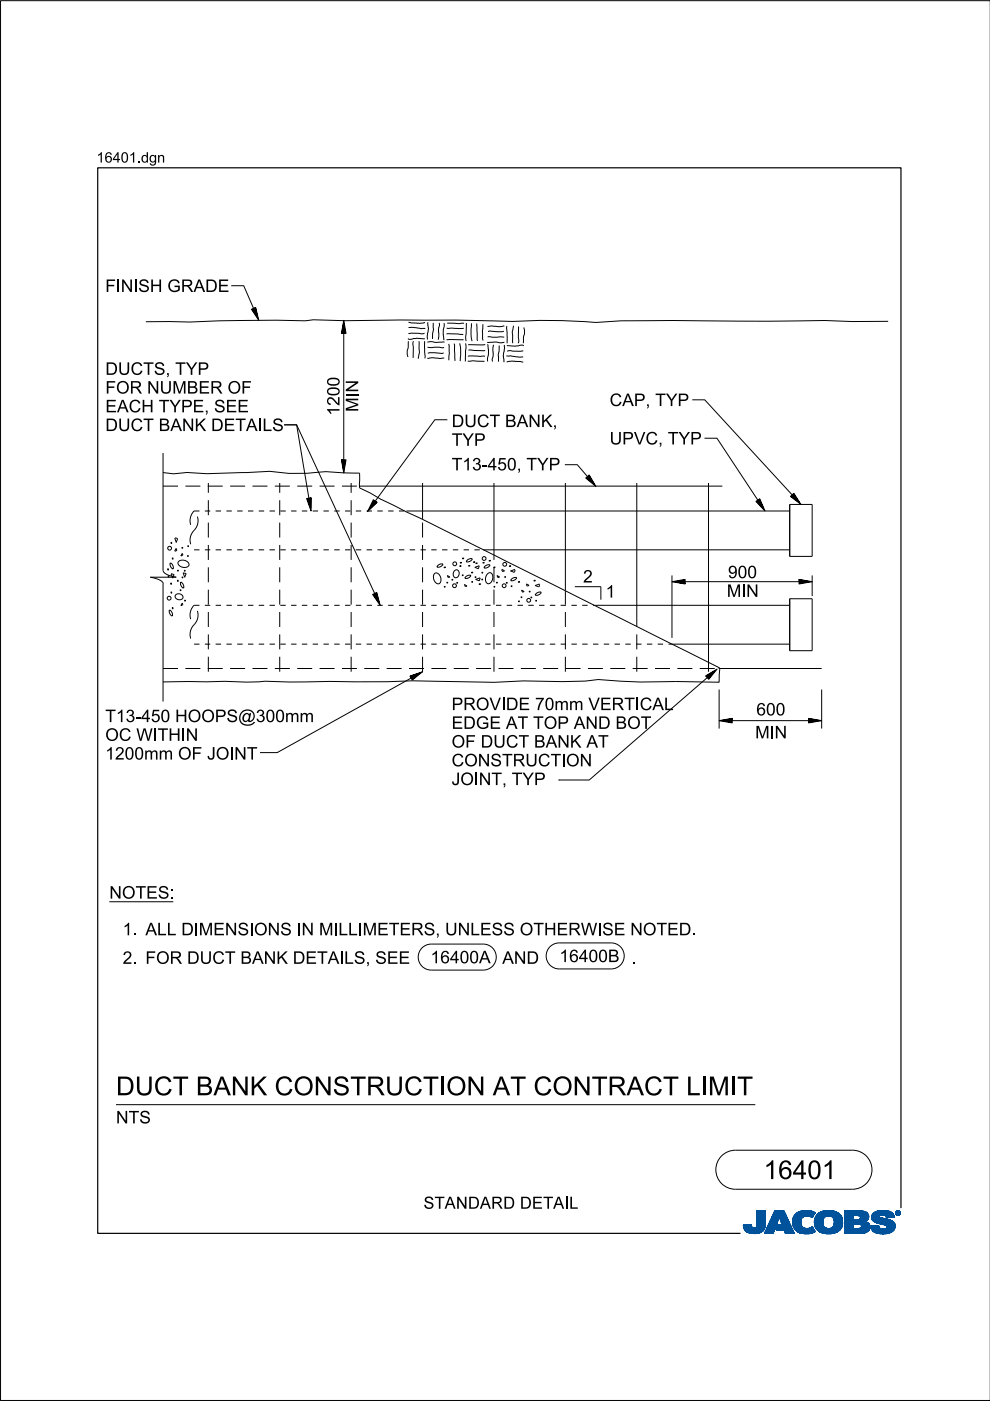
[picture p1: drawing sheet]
<svg xmlns="http://www.w3.org/2000/svg" width="210mm" height="297mm" viewBox="0 0 210 297" stroke-linecap="round" stroke-linejoin="round" font-family="sans-serif">
<defs><g id="words">
<g font-size="4">
<text x="24.6" y="232.2">DUCT BAN</text>
<text x="53" y="232.2">K CON</text>
<text x="70.5" y="232.2">STRUCTI</text>
<text x="94.6" y="232.2">ON</text>
<text x="104.5" y="232.2">AT CON</text>
<text x="125.4" y="232.2">TRACT LI</text>
<text x="150.1" y="232.2">M</text>
<text x="154.7" y="232.2">I</text>
<text x="161.9" y="250">16401</text>
</g>
<g font-size="2.6">
<text x="25.6" y="61.9">N</text>
<text x="28.3" y="61.9">I</text>
<text x="29.3" y="61.9">SH</text>
<text x="35.5" y="61.9">GRADE</text>
<text x="22.3" y="83.4">FOR N</text>
<text x="22.3" y="79.5">DUCTS,TYP</text>
<text x="33.9" y="83.4">UM</text>
<text x="39.6" y="83.4">BER OF</text>
<text x="22.3" y="87.4">EACH</text>
<text x="33.7" y="87.4">TYPE,SEE</text>
<text x="72" y="88.1" transform="rotate(-90 72 88.1)">1200</text>
<text x="76" y="87.3" transform="rotate(-90 76 87.3)">MIN</text>
<text x="129.3" y="86.1">CAP,TYP</text>
<text x="22.3" y="91.4">DUCT BAN</text>
<text x="41.3" y="91.4">K DETAIS</text>
<text x="55.7" y="91.4">L</text>
<text x="95.8" y="94.5">TYP</text>
<text x="95.8" y="90.6">DUCT BAN</text>
<text x="114.7" y="90.6">K,</text>
<text x="129.3" y="94.2">UPVC,TYP</text>
<text x="95.8" y="99.7">T13-</text>
<text x="103.4" y="99.7">450,TYP</text>
<text x="123.6" y="123.5">2</text>
<text x="154.3" y="122.6">900</text>
<text x="128.4" y="126.7">1</text>
<text x="154.1" y="126.6">M</text>
<text x="157.2" y="126.6">I</text>
<text x="22.3" y="153.1">T13-</text>
<text x="29.9" y="153.1">450H</text>
<text x="39.8" y="153.1">OOPS@ 300mm</text>
<text x="95.7" y="154.5">EDGE AT TOP AN</text>
<text x="95.7" y="150.6">PROVI</text>
<text x="107.3" y="150.6">DE 70mm VERTI</text>
<text x="126.8" y="154.5">D BOT</text>
<text x="135.6" y="150.6">CAL</text>
<text x="160.4" y="151.7">600</text>
<text x="22.3" y="161">1200mm OF JOI</text>
<text x="22.3" y="157.1">OC W I</text>
<text x="33.4" y="157.1">TH</text>
<text x="38.4" y="157.1">I</text>
<text x="49.7" y="161">N</text>
<text x="52.3" y="161">T</text>
<text x="95.7" y="158.5">OF DUCT BAN</text>
<text x="120.8" y="158.5">K AT</text>
<text x="160.1" y="156.5">M</text>
<text x="163.2" y="156.5">I</text>
<text x="95.7" y="166.5">JOI</text>
<text x="95.7" y="162.5">CON</text>
<text x="101.5" y="166.5">N</text>
<text x="104" y="162.5">STRUCTI</text>
<text x="104.2" y="166.5">T,TYP</text>
<text x="120" y="162.5">ON</text>
<text x="23.2" y="190.5">N</text>
<text x="25.9" y="190.5">OTES:</text>
<text x="26" y="198.3">1.ALLDI</text>
<text x="42.1" y="198.3">M</text>
<text x="45.2" y="198.3">EN</text>
<text x="50.4" y="198.3">SI</text>
<text x="53.9" y="198.3">ON</text>
<text x="63.9" y="198.3">N</text>
<text x="67.6" y="198.3">M</text>
<text x="71.7" y="198.3">L</text>
<text x="76.9" y="198.3">M</text>
<text x="80" y="198.3">ETERS,UN</text>
<text x="99.7" y="198.3">LESS OTH</text>
<text x="118" y="198.3">ERW I</text>
<text x="118.6" y="204">16400B</text>
<text x="127.7" y="198.3">SE N</text>
<text x="136.3" y="198.3">OTED.</text>
<text x="26" y="204.4">2.FOR DUCT BAN</text>
<text x="58.6" y="204.4">K DETAIS,SEE</text>
<text x="73" y="204.4">L</text>
<text x="91.3" y="204.2">16400A</text>
<text x="106.5" y="204.4">AN</text>
<text x="111.6" y="204.4">D</text>
<text x="133.8" y="204.4">.</text>
<text x="24.6" y="238.2">N</text>
<text x="27.3" y="238.2">TS</text>
<text x="89.8" y="256.3">STAN</text>
<text x="99.2" y="256.3">DARD DETAI</text>
<text x="120.6" y="256.3">L</text>
</g>
<g font-size="2.2">
<text x="20.5" y="34.5">16401.</text>
<text x="29.9" y="34.5">dgn</text>
</g>
</g></defs>
<g fill="none" stroke="#00539a" stroke-width=".21">
<path d="M157.6 259.8h1.7M157.6 259.9h1.7M157.6 259.9l1.7 .1M157.6 260h1.8M158.1 259.7h1.2M159.3 259.7h-1.7l.1 .7M159.3 259.7h-.9M159.3 259.7l.1 .3M159.4 260l.1 .3M160.4 260l-.2 .3h2M160.5 259.6h1.8M160.5 259.6l-.1 .4"/>
<path d="M160.5 259.7h1.8M160.5 256.7v2.9M160.5 256.9h1.8M160.5 257.5h1.8M160.5 256.7h1.8v2.7M160.5 256.8h1.8M160.5 256.8l1.8 .1M160.5 256.9l1.8 .1M160.5 257h1.8M160.5 257.1h1.8M160.5 257.2h1.8M160.5 257.2l1.8 .1"/>
<path d="M160.5 257.3h1.8M160.5 257.4h1.8M160.5 257.4l1.8 .1M160.5 257.6h1.8M160.5 257.6l1.8 .1M160.5 257.7h1.8M160.5 257.8h1.8M160.5 257.9h1.8M160.5 258h1.8M160.5 258.1h1.8M160.5 258.1l1.8 .1M160.5 258.2h1.8"/>
<path d="M160.5 258.3h1.8M160.5 258.3l1.8 .1M160.5 258.4h1.8M160.5 258.5h1.8M160.5 258.5l1.8 .1M160.5 258.6h1.8M160.5 258.6l1.8 .1M160.5 258.7h1.8M160.5 258.8h1.8M160.5 258.9h1.8M160.5 259h1.8M160.5 259.1h1.8"/>
<path d="M160.5 259.2h1.8M160.5 259.3h1.8M160.5 259.8h1.8M162.2 260h-1.8M162.2 259.9v.3M162.2 259.9h-1.8M162.2 259.8h-1.7M162.3 259.4l-.1 .5M162.3 259.4v-2.7h-1.8v2.9M162.3 259.5h-1.8M162.3 259.6h-1.8M162.3 256.7l-1.8 .1"/>
<path d="M162.3 259.4h-1.8M163.7 258.1h3.1M163.7 258h3.1M163.7 257.9h3M163.8 257.8h2.9M163.8 257.7h2.9M163.8 257.7h2.8M163.9 257.6h2.7M163.9 257.5h2.7M164 257.4h2.5M164 257.3h2.5M164.1 257.2h2.3"/>
<path d="M164.1 257.1h2.3M164.1 257h2.3M164.2 257h2.1M164.2 256.9h2.1M164.2 256.8h2.1M164.3 256.7h1.9l2.2 4.8h-1.9l-.3-.8h-1.7l.4-1h1l-.7-1.7-1.3 3.5h-1.8zM164.5 260h-1.7M164.5 259.9l-1.7 .1M164.5 259.9h-1.7M164.5 259.8l-1.7 .1M164.6 259.8h-1.7M164.6 259.7l-1.7 .1"/>
<path d="M164.6 259.7h-1.7M164.6 259.6h-1.7M164.6 259.5l-1.6 .1M164.7 259.5h-1.7M164.7 259.4l-1.7 .1M164.7 259.4h-1.7M164.7 259.3l-1.6 .1M164.7 259.3h-1.6M164.8 259.2l-1.7 .1M164.8 259.2h-1.7M164.8 259.1l-1.6 .1M164.8 260h2.9"/>
<path d="M164.8 259.1h-1.6M164.8 259.9h2.9M164.8 259l-1.6 .1M164.9 259.9h2.7M164.9 259h-1.7M164.9 259.8h2.7M164.9 258.9h-1.6M164.9 258.8h-1.6M164.9 259.7h2.7M164.9 259.7l-.4 1 3.6 .1M165 258.7h-1.6M165 258.6l-1.6 .1"/>
<path d="M165 258.6h-1.6M165 258.5l-1.6 .1M165 258.5h-1.6M165.1 258.4l-1.6 .1M165.1 258.4h-1.6M165.1 258.3l-1.6 .1M165.1 258.3h-1.6M165.1 258.2l-1.5 .1M165.1 258.2h-1.5M165.2 258.1l-1.6 .1M165.2 258.1h-1.6M165.2 258l.7 1.7h-1"/>
<path d="M165.2 258l.7 1.7M165.3 258.1h1.5M165.3 258.1l1.6 .1M165.3 258.2h1.6M165.3 258.2l1.6 .1M165.3 258.3h1.6M165.4 258.3l1.6 .1M165.4 258.4h1.6M165.4 258.4l1.6 .1M165.4 258.5h1.6M165.4 258.5l1.7 .1M165.4 258.6h1.7"/>
<path d="M165.5 258.6l1.6 .1M165.5 258.7h1.6M165.5 258.8h1.7M165.5 258.9h1.7M165.6 258.9h1.6M165.6 259h1.7M165.6 259l1.7 .1M165.6 259.1h1.7M165.6 259.1l1.7 .1M165.7 259.2h1.7M165.7 259.2l1.7 .1M165.7 259.3h1.7"/>
<path d="M165.7 259.3l1.7 .1M165.7 259.4h1.7M165.8 259.4l1.7 .1M165.8 259.5h1.7M165.8 259.5l1.7 .1M165.8 259.6h1.7M166.2 256.7l2.2 4.8M166.2 256.8l-1.9-.1-2.2 4.8h1.8l1.3-3.5M168 258.9l.4 1.5M168 258.9h1.8M168 259h1.8M168 259.1h1.8"/>
<path d="M168 259.2h1.8M168 259.2l1.8 .1M168 259.3h1.8M168 259.3l1.8 .1M168.1 259.4h1.8M168.1 259.5h1.7M168.1 259.4l1.7 .1M168.1 259.5l1.8 .1M168.1 259.6h1.8M168.1 259.7h1.8M168.1 259.7l1.8 .1M168.1 259.8h1.8"/>
<path d="M168.1 259.8l1.8 .1M168.2 260h1.8M168.2 259.9h1.8M168.3 258l-.3 .9M168.9 257.3l-.6 .7M169.1 257.1h3.6M169.2 257h3.4M169.4 256.9h3.1M169.5 256.9h2.9M169.8 256.8h2.4M169.8 259.1a1.33 1.33 0 0 0 .8 1.4 1.33 1.33 0 0 0 1.5-.3l.2-.1M169.8 259.1h-1.8"/>
<path d="M169.8 259l-1.8 .1M169.9 258.8l-1.9 .1M169.9 258.8h-1.9M169.9 258.7h-1.9M169.9 258.6h-1.8M169.9 258.6l-1.9 .1M169.9 258.5l-1.8 .1M169.9 258.5h-1.8M169.9 258.4l-1.8 .1M170 258.4h-1.9M170 258.4l-.2 .7M170 258.3l-1.8 .1"/>
<path d="M170 258.3h-1.8M170 258.2l-1.8 .1M170.1 258.2h-1.9M170.1 258.1l-.1 .3M170.1 258.1l-1.9 .1M170.2 258.1h-2M170.3 258h-2.1M170.3 256.7l-1.4 .5M170.3 256.7h1.5M170.3 256.7a4 4 0 0 1 2.5 .4M170.4 258h-2.1M170.4 257.9h-2.1"/>
<path d="M170.6 257.8l-2.3 .1M170.6 257.9l-.5 .2M170.8 257.8h-2.5M171.4 257.8h1M171.5 256.7l-1.7 .1M171.5 256.7l.6 .1M171.7 257.8h.7M171.8 257.9h.6M171.9 258h.4M172.1 258.1h.2M172.2 258.1h.1M172.3 258h-.3"/>
<path d="M172.4 257.7l-4 .1M172.5 257.7h-4.1M172.5 257.6l-4 .1M172.5 257.6h-4M172.6 257h-3.3M172.6 257.5l-4.1 .1M172.6 257.5h-4M172.6 257.4l-4 .1M172.7 257.4h-4M172.7 259h1.8M172.7 259.2h1.8M172.7 259.3h1.8"/>
<path d="M172.7 259.3l1.8 .1M172.7 259.4h1.8M172.7 257.3l-3.9 .1M172.7 259.5h1.8M172.7 259.5l1.8 .1M172.7 259.6h1.8M172.7 259.7h1.8M172.7 258.6h1.8M172.7 257.3h-3.9M172.8 259.8h1.8M172.8 257.2l-3.9 .1M172.8 259.9h1.8"/>
<path d="M172.8 259.9l.3 .6M172.8 259.8l1.8 .1M172.8 259.9l1.8 .1M172.8 257.2h-3.9M172.8 260h1.8M172.8 257.1l-.6 1.1a1.75 1.75 0 0 0-1.6-.3M172.9 257.1l-3.9 .1M173 257.8h2.3M173 257.8l-.3 1.3h1.8M173 257.8h5.3M173.1 257.7h5.2M173.1 257.7h5.1"/>
<path d="M173.1 257.6h5.1M173.2 257.6h4.9M173.2 257.5h4.8M173.4 257.4h4.6M173.4 257.4h4.5M173.5 257.3h4.4M173.6 257.2l4.2 .1M173.6 257.2h4.1M173.7 257.1l4 .1M173.8 257.1h3.8M173.9 257h3.5M174 257h3.3"/>
<path d="M174.1 256.9h3.2M174.2 256.9h2.8M174.4 256.8h2.6M174.5 259h-1.8M174.5 259.2a1.15 1.15 0 0 0 1.3 1.3M174.5 259.2l-1.8-.1 .1 .8M174.5 258.9l-1.8 .1M174.5 258.9h-1.8M174.5 258.8l-1.8 .1M174.5 258.7l-1.8 .1M174.5 258.7h-1.8M174.5 258.6l-1.8 .1"/>
<path d="M174.5 258.5l-1.8 .1M174.6 258.5h-1.9M174.6 256.8h1.9M174.6 258.4l-.1 .8M174.6 258.4h-1.8M174.6 258.4l-1.9 .1M174.6 258.3l-1.8 .1M174.6 258.3h-1.8M174.7 258.2h-1.9M174.7 258.1l-.1 .3M174.8 258.1l-2 .1M174.8 258.1h-1.9"/>
<path d="M174.9 256.7a3.2 3.2 0 0 1 3.6 1.4l.1 .8-.1 1.1M174.9 258l-1.9 .1M175 258h-2M175.1 257.9l-.4 .2M175.1 257.9h-2.1M175.2 257.9h-2.2M175.3 257.8l-.2 .1M175.5 256.7h.7M175.7 257.8h-.4M175.7 257.8l.6 .1M176 257.8h2.4M176.2 257.9h2.2"/>
<path d="M176.3 257.9l.5 .5M176.4 258h2M176.4 256.7h-1.5a2.68 2.68 0 0 0-1.9 1.1M176.5 258l2 .1M176.5 258.1h2M176.6 258.1h1.9M176.6 258.2h1.9M176.7 258.2l1.8 .1M176.7 258.3h1.8M176.7 258.3l1.9 .1M176.7 259.9h1.8M176.7 258.4h1.9"/>
<path d="M176.8 258.4l.1 .5M176.8 258.4l1.8 .1M176.8 258.5h1.8M176.8 258.6h1.8M176.9 259.4h1.8M176.9 259.2l1.8 .1M176.9 259.1h1.8M176.9 259.2h1.8M176.9 258.9v.3M176.9 259.2a1.11 1.11 0 0 1-1.1 1.3M176.9 259h1.8M176.9 258.9h1.8"/>
<path d="M176.9 258.8h1.7M176.9 258.8l1.8 .1M176.9 258.7h1.7M176.9 259.3h1.8M176.9 259.3l1.8 .1M178 257.4l-4.7 .1M178.4 257.9h-2.1l.5 .5M178.5 259.7l-1.7 .1M178.5 259.8l-1.8 .1M178.5 259.8h-1.7M178.5 260l-.2 .5M178.5 259.9l-1.8 .1"/>
<path d="M178.5 260h-1.8M178.6 259.7h-1.8M178.6 258.5l-1.8 .1M178.6 259.6h-1.8M178.6 259.5l-1.8 .1M178.6 259.5h-1.8M178.7 259.4h-1.8M179.1 259.7h1.8M179.1 259.5h5.2M179.1 256.9h4.4M179.1 257.5h5M179.1 256.8h4"/>
<path d="M179.1 256.8h3.4M179.1 257h4.5M179.1 257.1h4.7M179.1 257.1l4.7 .1M179.1 257.2h4.8M179.1 257.2l4.8 .1M179.1 257.3h4.8M179.1 257.3l4.9 .1M179.1 257.4h4.9M179.1 257.4l5 .1M179.1 257.6h5M179.1 257.6l5 .1"/>
<path d="M179.1 257.7h5M179.1 257.7l1.8 .1M179.1 257.8h1.8M179.1 257.9h1.8M179.1 258h1.8M179.1 258.1h1.8M179.1 258.2h1.8M179.1 258.3h1.8M179.1 258.4h1.8M179.1 258.5h1.8M179.1 258.5l1.8 .1M179.1 258.6h4.8"/>
<path d="M179.1 258.7h4.7M179.1 258.7h4.6M179.1 258.8h4.5M179.1 258.9h4.5M179.1 258.9h4.3M179.1 259h4.4M179.1 259l4.5 .1M179.1 259.1h4.6M179.1 259.1l4.7 .1M179.1 259.2h4.8M179.1 259.2l4.9 .1M179.1 259.3h5"/>
<path d="M179.1 259.3l5.1 .1M179.1 259.4h5.1M179.1 259.4l5.1 .1M179.1 259.5l1.8 .1M179.1 259.6h1.8M179.1 259.8h1.8M179.1 259.9h1.8M179.1 260h1.8M180.9 257.7v.9M181.8 259.5h-.9v1v-1M181.8 259.5h.2M181.8 259.5l.8 .3"/>
<path d="M182.1 257.7l2.1 .1M182.2 257.8h2M182.2 259.5l2.1 .1M182.3 258.5h1.7M182.3 258.5l-1.4 .1M182.3 257.9h1.9M182.4 257.9h1.8M182.4 257.9v.1M182.4 257.9l-.4-.2h-1.1v.9M182.4 258h1.8M182.4 258v.3M182.4 258.3l-.1 .2"/>
<path d="M182.4 259.6h1.9M182.4 258.1h1.8M182.4 258.1l1.8 .1M182.4 258.2h1.8M182.5 259.7h1.9M182.5 256.9l1.1 .1M182.5 259.7l1.9 .1M182.6 259.8h1.8M182.6 259.8v.4l-.2 .2M182.7 259.9h1.7M182.9 256.8h-3.8v4.7M183.3 256.9l-4.2-.1v4.7"/>
<path d="M183.6 257l.4 .4M183.9 259.2l.2 .2M184 258.5l-2.1 .1M184 258.5h-1.8M184 257.4l.1 .2M184.1 258.4l-.8 .6 .6 .2M184.1 258.4h-1.8M184.1 258.3l-1.7 .1M184.1 258.3h-1.7M184.1 257.6l.1 .6M184.1 258.2l-1.7 .1M184.1 259.4l.3 .5v.6"/>
<path d="M184.2 258.2l-.1 .2M184.2 258h-1.8M184.4 259.9h-1.7M184.5 260h-1.8M184.6 259.9v.2M184.6 259.9h1.7M184.6 260h1.7M184.8 258.1h1.7M184.8 258l.2 .7M184.8 258h1.7M184.8 258.3h2.5M184.8 258.3l2.8 .1"/>
<path d="M184.8 258.1l1.8 .1M184.8 258.2h2M184.8 258.4h3M184.8 258.4l3.2 .1M184.9 258.2l2.1 .1M184.9 257.6h4.6M184.9 258.5h3.4M184.9 258.5l3.6 .1M184.9 258.6h3.7M184.9 257.5h4.5M185 257.5h4.4M185 258.6l3.7 .1"/>
<path d="M185 258.7h3.9M185 258.7l.6 .4M185 257.4h4.3M185 257.4h4.4M185.1 258.7l3.9 .1M185.1 258.8h.7M185.1 257.3h4.1M185.2 258.9h.6M185.2 258.9l4.1 .1M185.3 257.2h3.9M185.3 259h4M185.3 257.1l3.8 .1"/>
<path d="M185.4 257.1h3.7M185.4 259l4 .1M185.5 257h3.5M185.5 259.1h4M185.6 259.1l3.9 .1M185.6 259.1l.5 .2M185.7 259.2h3.9M185.7 256.9h3M185.8 259.2l3.8 .1M185.8 258.9h3.4M185.9 258.8h3.2M185.9 256.8h2.7"/>
<path d="M185.9 256.8l-.8 .5-.3 .7M185.9 256.8l.7-.1a3.3 3.3 0 0 1 2.7 .6h-4.2M186 259.3h3.6M186.1 256.8h2.3M186.1 259.4h3.6M186.1 259.3l1.5 .4 .4 .2M186.3 259.8l-.5 .1M186.3 259.8l-1.7 .1M186.3 259.8v.3M186.3 259.4h3.4M186.4 257.9h-1.6M186.4 257.9l.1 .1"/>
<path d="M186.5 257.9h-1.7M186.5 257.8h-1.7M186.5 258v.1M186.5 257.8l-.1 .1M186.5 257.7h-1.6M186.5 259.4l3.2 .1M186.5 258.1l.1 .1M186.6 257.6l-1.7 .1M186.6 258.2l.4 .1M186.7 256.7h.8M186.7 259.5h3M186.9 257.6h-2"/>
<path d="M186.9 259.5l2.9 .1M187 258.3l1.7 .4 .9 .6M187.2 259.6h2.6M187.4 259.7h2.4M187.4 257.6h2.1M187.6 257.6l1.9 .1M187.6 259.7h2.2M187.6 257.7h2M187.7 257.7a1.07 1.07 0 0 0-1.2 .1M187.7 257.7l.1 .1M187.7 257.8h1.9M187.8 257.8h1.7"/>
<path d="M187.8 256.7h-1.3M187.8 257.8l.1 .4 1.1-.1M187.8 257.9h1.7M187.8 257.9h1.8M187.9 258h1.7M187.9 258l1.7 .1M187.9 258.1h1.7M187.9 259.9h1.9M188 259.9l.1 .2M188 260h1.8M188.1 257h-2.6M188.2 257h.6"/>
<path d="M188.7 256.9h-2.9M189.3 257.3l.3 .8-1.7 .1M189.6 259.3l.2 .4v.6M189.8 259.9l-1.8 .1M189.8 259.8h-2.1M189.8 259.8h-1.9M189.9 257.2v.1M189.9 257.1h.1M189.9 257.2h.1M189.9 257.3h.1M189.9 257.3l.2 .3M190 257.4h.1"/>
<path d="M190 257.4l.1 .1M190 257.5h.2M190 257.2v.1M190 257.2l.2 .3M190 257.3l.2 .2M190 257.1h-.1M190 257h-.1M190.1 257h-.2M190.1 257.5l.2 .1M190.1 256.9h-.1M190.1 257.6h.6M190.2 256.8l-.1 .1"/>
<path d="M190.2 257.5l.2 .1M190.2 257.5l-.1 .1M190.2 257.6h.4M190.2 256.9h.4M190.2 256.9h.4l-.1 .3 .2 .3-.3-.3-.2 .3zM190.2 256.9v.6l.1-.3 .3 .3M190.2 257h.4M190.2 257.1h.1M190.2 257.1h.5M190.2 257.2h.5M190.2 257.2l.3 .1M190.2 257.3h.1"/>
<path d="M190.2 257.4h.1M190.2 257.4l.1 .1M190.2 256.8h-.1M190.3 257h.2v.1l-.2 .1zM190.3 257v.2M190.3 257h-.1M190.4 257.2l.2 .3M190.4 257.6h.1M190.4 256.8h-.2l-.2 .4M190.4 256.7a.5 .5 0 0 1 .5 .5 .5 .5 0 0 1-.5 .5M190.4 256.8l.4 .2v.2M190.4 256.7a.5 .5 0 0 0-.5 .5 .5 .5 0 0 0 .5 .5l-.3-.1"/>
<path d="M190.4 256.8l.3 .1 .1 .3M190.4 256.7l-.4 .2-.1 .3M190.4 256.7v.1M190.4 257.6v.1M190.4 256.7l.3 .1 .2 .4M190.4 257h-.1l.1 .2M190.4 257l.2 .1-.2 .1M190.4 257h.1M190.5 257.3h.1M190.5 257.3l.1 .1M190.5 257.2l.2 .3M190.5 257.4h.1"/>
<path d="M190.5 257.1h.2M190.5 257.4l.2 .1M190.5 257l-.1 .2M190.5 256.7h-.3M190.6 257.5h.2M190.6 256.8h.1M190.6 257.1l-.1 .1M190.7 257.1h-.1M190.7 257.1l-.2 .1M190.7 257.1l-.5-.2v.6l.1-.3M190.7 257h-.1M190.7 256.8l.1 .1"/>
<path d="M190.7 256.8h-.6M190.7 256.9h.2M190.8 257h.1M190.8 257.6h-.2M190.8 257.2v.2l-.4 .2M190.8 257.2l-.1 .3-.3 .1M190.8 257.1h.1M190.8 257.2h.1M190.9 257.4l-.2 .1M190.9 257.4h-.1M190.9 257.3l-.1 .1M190.9 257.3h-.1"/>
<path d="M190.9 257.2h.1M190.9 257.2l-.1 .3-.4 .2M190.9 257.1h-.1M157.7 260.1h1.7M157.7 260l1.7 .1M157.7 260.2h1.8M157.7 260.2l1.8 .1M157.7 260.3h1.8M157.7 260.3l1.9 .1M157.7 260.4h4.4M157.7 260.4l.4 .5M157.7 260.4l4.4 .1"/>
<path d="M157.8 260.5h4.3M157.8 260.6h4.3M157.8 260.7h4.2M157.9 260.7h4.1M157.9 260.8h4M158 260.8h3.9M158 260.9h3.9M158.1 260.9h3.3M158.1 261h3.6M158.2 261h3.5M158.3 261.1h3.2M158.4 261.2h3.1"/>
<path d="M158.5 261.2h2.9M158.6 261.3h2.7M158.7 261.4h2.4M158.8 261.4h2.1M159.1 261.5h1.6M159.5 260.3l.3 .1 .4-.1M159.7 261.5h.7M160.9 261.4h.1M161.5 260.9h.2M161.6 261.1h-3.3M162.1 260.3l-2 .1M162.2 260.2l-1.9 .1"/>
<path d="M162.2 260.2a2.25 2.25 0 0 1-2.8 1.3l-.9-.2-.4-.4M162.2 260.2h-1.9M162.2 260.1l-1.8 .1M162.2 260.1h-1.8M162.2 260l-1.8 .1M164 261.4h-1.9M164 261.3l-1.9 .1M164 261.3h-1.8M164 261.2l-1.8 .1M164 261.2h-1.8M164.1 261.1l-1.9 .1M164.1 261.1h-1.8"/>
<path d="M164.1 261l-1.8 .1M164.1 261h-1.8M164.1 260.9l-1.8 .1M164.2 260.9h-1.8M164.2 260.8l-1.8 .1M164.2 260.8h-1.8M164.2 260.7l-1.8 .1M164.2 260.7h-1.7M164.2 260.6l-1.7 .1M164.3 260.6h-1.8M164.3 260.5h-1.8M164.3 260.4l-1.7 .1"/>
<path d="M164.3 260.4h-1.7M164.3 260.3l-1.7 .1M164.4 260.3h-1.8M164.4 260.2l-1.7 .1M164.4 260.2h-1.7M164.4 260.1l-1.7 .1M164.4 260.1h-1.7M164.5 260l-1.8 .1M164.5 260.7h3.5M164.6 260.7h3.4M164.6 260.6h3.4M164.6 260.5h3.4"/>
<path d="M164.6 260.5h3.3M164.6 260.4h3.3M164.7 260.4h3.2M164.7 260.3h3.2M164.7 260.3h3.1M164.7 260.2h3.1M164.8 260.1h3M164.8 260.1h2.9M166.3 260.8h1.8M166.3 260.8l1.8 .1M166.3 260.9h1.8M166.3 260.9l1.8 .1"/>
<path d="M166.3 261h1.9M166.3 261l1.9 .1M166.4 261.1h1.8M166.4 261.1l1.8 .1M166.4 261.2h1.9M166.4 261.2l1.9 .1M166.4 261.3h1.9M166.5 261.3l1.8 .1M166.5 261.4h1.9M166.5 261.5h1.9M166.5 261.5l-.3-.8 .3 .8h1.9M168.2 260l1.9 .1"/>
<path d="M168.2 260.1h1.9M168.2 260.1l1.9 .1M168.2 260.2h2M168.3 260.2l2 .1M168.3 260.3h2.1M168.3 260.3l2.2 .1M168.3 260.4h2.5M168.4 260.4l.6 .7M168.4 260.4l4.1 .1M168.5 260.5h4M168.5 260.6h4M168.6 260.7h4"/>
<path d="M168.6 260.7l4 .1M168.7 260.8h3.9M168.7 260.8l4 .1M168.8 260.9h3.9M168.9 260.9l3.8 .1M168.9 261h3.9M169 261l3.8 .1M169 261.1h3.9M169 261.1a4.2 4.2 0 0 0 3.8 0M169.1 261.1h3.8M169.2 261.2h3.5M169.3 261.3h3.2"/>
<path d="M169.5 261.4h2.8M169.6 261.4h2.6M170 261.5h2M170.6 261.6h.4M171.5 260.4h.9M171.6 260.4h.8M171.8 261.5h-1.5M171.8 260.3h.6M172 260.3h.3M172 260.2h.3M172.1 260.2h.2M172.2 260.1h.1"/>
<path d="M172.3 260.1l.6 1M172.6 261.2l-3.3 .1M172.8 260.1h1.9M172.9 260.1l1.9 .1M172.9 260.2h1.9M172.9 260.2l2 .1M172.9 260.3h2.2M173 260.3l2.1 .1M173 260.4h2.4M173 260.4h5.3M173.1 260.5h5.2M173.1 260.5l.7 .6 .8 .4"/>
<path d="M173.1 260.6h5.2M173.2 260.6h5M173.3 260.7h4.9M173.3 260.7h4.8M173.3 260.8h4.7M173.4 260.9h4.5M173.5 260.9h4.4M173.5 261h4.3M173.6 261h4.2M173.7 261.1h4M173.8 261.1h3.8M173.8 261.2h3.7"/>
<path d="M174 261.2h3.4M174.2 261.4h2.9M174.3 261.4h2.7M175.1 261.5h1.4M175.3 261.6h.4M176.6 260.2h1.9M177 261.4l-1 .2-1.4-.1h2.2M177.3 261.3h-3.3M178.1 260.8h-4.8M178.3 260.5l-.6 .6-.7 .3M178.3 260.4h-2.2M178.4 260.3l-2.2 .1"/>
<path d="M178.4 260.3h-2l-.6 .2M178.5 260.2l-2.1 .1M178.5 260.2h-2M178.5 260.1h-1.9M178.5 260l-1.9 .1M179.1 261.5h3.4M179.1 260.1h1.8M179.1 260.1l1.8 .1M179.1 260.2h1.8M179.1 260.2l1.8 .1M179.1 260.3h1.8M179.1 260.4h1.8"/>
<path d="M182.3 260.4h2.1M182.4 260.4h2M182.4 260.4l-.6 .1M183.1 261.4l-4 .1M183.4 261.3l-4.3 .1M183.5 261.3h-4.4M183.7 261.3h-.1M183.7 261.2l-4.6 .1M183.8 261.2h-4.7M183.9 261.1l-4.8 .1M184 261.1h-4.9M184 261l-4.9 .1"/>
<path d="M184.1 261l-.8 .4-1.1 .1M184.1 261h-5M184.1 260.9l-5 .1M184.2 260.9h-5.1M184.2 260.8l-5.1 .1M184.3 260.8h-5.2M184.3 260.7l-5.2 .1M184.3 260.7h-5.2M184.4 260.6l-5.3 .1M184.4 260.6h-5.3M184.4 260.5h-5.3M184.4 260.5l-.3 .5"/>
<path d="M184.4 260.4l-5.3 .1M184.5 260l-1.8 .1M184.5 260.2l-2 .1M184.5 260.3h-2M184.5 260.1h-1.9M184.5 260.2h-1.9M184.6 260l1.7 .1M184.6 260.1l.1 .3M184.6 260.1h1.8M184.6 260.2h1.8M184.6 260.1l1.8 .1M184.6 260.2l1.8 .1"/>
<path d="M184.7 260.3h1.8M184.7 260.3l1.8 .1M184.7 260.4a2.52 2.52 0 0 0 2.7 1.2M184.7 260.4h1.9M184.7 260.5h2M184.7 260.5h2.1M184.8 260.6h2.1M184.8 260.6h4.8M184.8 260.7h4.7M184.9 260.8h4.6M184.9 260.8h4.5M185 260.9h4.4"/>
<path d="M185.1 260.9h4.3M185.1 261h4.3M185.2 261.1h4M185.2 261.1h3.9M185.3 261.2h3.7M185.4 261.2h3.5M185.5 261.3h3.4M185.7 261.3h3.1M185.8 261.4h2.7M185.9 261.5h2.4M186.3 260.1a1.08 1.08 0 0 0 1.4 .5M186.4 261.5h1.6"/>
<path d="M186.6 261.6h.9M188 260.4h1.8M188 260.4l-.3 .2M188.1 260.3h1.7M188.1 260.1l-.1 .3M188.1 260.2h1.7M188.3 261.5l-.9 .1M188.9 261.3l-.6 .2M189.3 261.1h-4.1M189.4 260.9l-.5 .4M189.6 260.7h-4.8M189.7 260.6h-2"/>
<path d="M189.7 260.5h-1.9M189.7 260.5h-1.8M189.7 260.4h-1.7M189.7 260.3h-1.6M189.8 260.2h-1.7M189.8 260.3l-.4 .6M189.8 260.1h-1.7M189.8 260h-1.7"/>
<circle cx="190.4" cy="257.2" r=".51"/>
<circle cx="190.4" cy="257.2" r=".42"/>
</g>
<g fill="none" stroke="#000" stroke-width=".21">
<path d="M210 .1h-209.9v296.8h209.9M49 60.6h2.7l2.3 5.4-.1-.2 .1-.1 .2 .7-.5-.7 .4-.2 .3 1.4-.7-1.2 .5-.4 .4 2.1-1.1-1.8 .7-.4 .7 2.7-1.6-2.3 .9-.4M72.4 70.7h1l-.5-2.8-.5 2.8 .8-.1-.3-2.1-.4 2.1 .6-.1-.2-1.5-.3 1.4h.4l-.1-.9-.2 .8h.2v-.3v.7M72.9 67.9v32.4M86.5 71.8a1.09 1.09 0 0 0 1.2 0h2.4M86.6 72.3v1.2a3 3 0 0 0-.1 2.2M86.6 70.7h3.4M86.6 68.3l2.4 .3 1.1-.2M86.6 69.5l1.1-.1 1.6 .3 .9-.1M87.7 72.3l-.2 .3 .1 3.3M88.8 72.3l.1 2.5-.2 1.3M90 72.3l.1 3.7"/>
<path d="M90.6 73.6l3.5 .1M90.7 68.3l.2 1.5-.3 .9v1.3M91.9 68.4v1.5l-.2 2M93.1 68.5l.1 .5-.2 .8v1.7l-.1 .5M94.1 74.9h-3.4M94.2 68.5v.7l-.2 .7 .1 2.2M94.2 75.9h-3.6M94.2 72.5l-1.7 .1-1.2-.2-.7 .1M94.7 70.8l3.5 .1M94.8 68.5h3.6M95.2 72.9v3.5M96.3 72.9l.2 3.6"/>
<path d="M97.5 72.8l.2 1.4-.1 2.4M98.3 72l-3.6 .1M98.3 69.6h-3.6M98.7 72.8v3.8M98.9 68.5l-.1 3.8M99.2 76.6h3.5M99.3 74.2l3.6 .1M100 68.6l-.1 2.3 .2 1.4M101.1 68.6l.2 3.7M102.4 68.7v3.5M102.8 75.6h-3.6M102.9 73l-3.6 .1"/>
<path d="M103.4 71.5h3.5M103.5 73l.1 2.3-.2 .6v.7M104.7 73.1l-.2 .5 .1 1.7-.2 .8 .1 .5M105.8 73.3l-.2 1.9 .1 1.5M106.8 70.3h-3.3M106.9 69.2h-3.5M106.9 73.1v1.4l-.2 .9 .1 1.4M106.9 72.6l-.6 .1-1.2-.2-1.8 .1M107.4 75.5l.8-.1 1.7 .3 1-.1M107.4 76.7l1.2-.2 2.3 .3M107.5 73.3h.5a6 6 0 0 0 2.8-.1l.3 .1M107.5 69.1v3.7"/>
<path d="M107.5 74.4l3.4 .1M108.8 69.1l-.2 1.2 .1 2.5M110 69.2v3.3l-.1 .3M111.1 69.4a3 3 0 0 1-.1 2.2v1.2M188.3 68.1l-7.6 .1-5.9-.2-12 .1-20.1-.1h-11l-5.4 .4a123.8 123.8 0 0 0-17.6-.2l-12-.3-23.5 .1-6.8-.2-1.7 .2a347.4 347.4 0 0 0-24.5 .3l-9.3-.1M34.6 96v25M72.4 97.5h1l-.5 2.8-.5-2.8 .8 .1-.3 2.1-.4-2.1 .6 .1-.2 1.5-.3-1.4h.4l-.1 .9-.2-.8h.2v.3v-.7M94.8 89h-2.6l-13.1 17.8 .2-.3 .2 .1-.6 .6 .4-.8 .3 .2-1 1 .7-1.3 .5 .2-1.5 1.5 .9-1.9 .8 .4-2.1 2 1.3-2.5 .8 .5M119.8 98.5h2.6l2.6 3.1-.2-.2 .1-.2 .4 .7-.7-.6 .3-.2 .7 1.2-1.1-1 .4-.5 1.1 1.9-1.7-1.4 .6-.6 1.4 2.4-2.1-1.8 .7-.6M146.8 84.8h2.6l19 20.6-.2-.1 .1-.2 .4 .7-.7-.6 .3-.3 .8 1.2-1.2-.9 .4-.5 1.1 1.8-1.7-1.3 .6-.6 1.5 2.3-2.2-1.7 .7-.6M149.4 92.9h2.6l9.1 13.7-.2-.2 .1-.1 .3 .7-.6-.6 .4-.3 .5 1.3-1-1.1 .5-.4 .8 1.9-1.5-1.5 .7-.5 1.1 2.5-1.9-2 .8-.5M34.6 100.2l2.2 .3 2.8-.3 4.2 .2 13.4-.5a42.9 42.9 0 0 0 11.9 .1l7.1 .3v3.1l2.3 1.1 2.2 1.3 10.4 5.1 61.5 30.7-.1 3-9.2-.1a111.7 111.7 0 0 1-16.5-.4l-2.7 .3-4.9 .1-8.2-.1-6.2 .3-17.4-.4-5.3 .2-20.8 .1-5.1-.2-4 .2-4.5-.1-13.1 .1"/>
<path d="M36.1 119.4a.98 .98 0 0 1 .6 1.2 .98 .98 0 0 1-.6-1.2zM36.3 115l.1 .2zM36.6 118.3v.3zM37 114.1l.4 .9M37.1 114l.6 .2M37.3 116.3l-.3 .6M37.3 116.3l.2 .3M37.5 116.7l-.4 .2M37.7 114.2l-.4 .8M37.9 119a1.41 1.41 0 0 1 2.2 .8 1.32 1.32 0 0 1-1.4 .5 1.32 1.32 0 0 1-1-1zM38.7 117.3l.1 .4-.5 .2zM66 105.5l-1 .2 .9 2.6 .1-2.8-.8 .3 .7 1.9v-2.1l-.6 .3 .5 1.3v-1.4l-.4 .1 .3 .9v-.9l-.2 .1 .1 .3-2.7-16.2h-2.7h2.7l16.8 36.4-.1-.3 .1-.1 .2 .8-.5-.7 .4-.2 .4 1.3-.9-1.2 .5-.4 .6 2.1-1.2-1.7 .7-.5 .7 2.7-1.6-2.3 .9-.4"/>
<path d="M76.2 103.1h77M86.2 108.3h81.2M89.6 102.4v7.6M92.9 119.9l.6-.3h.4a.98 .98 0 0 1-1.2 .6zM97.5 120h.3zM97.6 119.3h.3zM98.1 118.4h.2zM99.1 118.7l.6-.3 .4 .1a.98 .98 0 0 1-1.2 .6zM99.4 119.9h.2zM100.4 119.1h.3zM100.9 119.4h.3zM102.4 119.3h.3z"/>
<path d="M102.5 116.6h64.9M103.7 118.9h.3zM104.7 102.4v15.3M108 120h.3zM119.9 102.4v22.8M135 102.4v30.4M150.2 102.4v40M167.4 107h4.8v11h-4.8zM34.6 123.7v25M34.6 121a2.75 2.75 0 0 0 2.3 1.3l.5 .1h-5.5a4.2 4.2 0 0 1 2.7 1.2v.2M35.6 120.6v.3zM35.7 122.1l.1 .3z"/>
<path d="M35.9 129.4a.98 .98 0 0 1 .6 1.2 .98 .98 0 0 1-.6-1.2zM36.3 123.6v.3zM36.3 121.7l.6 .1-.3 .8zM36.3 125.5l.1 .3zM36.6 128.8v.3zM37.2 126.1a.84 .84 0 0 1 1.1-.2 .84 .84 0 0 1 .4 1 .84 .84 0 0 1-1.1 .2 .84 .84 0 0 1-.4-1zM37.7 123v.3zM38.3 123.5a.98 .98 0 0 1 .6 1.2 .98 .98 0 0 1-.6-1.2zM38.7 127.9l.1 .3-.5 .2zM38.8 121.5l.7 .1-.3 .8zM92.1 121.7l.2-.2a1.32 1.32 0 0 1 1.1 .9 1.32 1.32 0 0 1-.3 1.4 1.36 1.36 0 0 1-1-2.1zM94.2 120.3h.3z"/>
<path d="M94.8 122l.6 .3-.4 .2zM96.4 121a.63 .63 0 0 1 .8 0 .63 .63 0 0 1 .1 .8 .66 .66 0 0 1-.7 .7 .66 .66 0 0 1-.5-1zM98.5 123.9l.5 .4-.3 .1zM98.8 122.2l.6-.2h.4a.98 .98 0 0 1-1.2 .6zM100 121.4h.3zM100.7 120.3l.9-.3-.2 .6zM100.8 122.8l1-.3-.2 .7zM101.6 123.8h.3zM102.8 120l.7-.3 .4 .1a.98 .98 0 0 1-1.3 .6zM103.4 121.7l.6-.3a1.32 1.32 0 0 1 .5 1.4 1.32 1.32 0 0 1-1 1 1.35 1.35 0 0 1-.1-2.1zM104.7 120.3h.3zM105.4 122l.5 .3-.3 .2z"/>
<path d="M106.4 120.8l.2 .4M106.4 120.7l.6 .3-.4 .2M108.2 121l.8 .3M108.5 122.7l.6-.3 .4 .1a.98 .98 0 0 1-1.2 .6zM109.2 120.7l-.9 .4M109.2 120.8l-.1 .6M109.9 123.3l.3 .1zM110.6 125.1l.5 .3-.3 .2zM111.6 123.9l.2 .4M111.6 123.8l.6 .3M112.2 124.1l-.4 .2M113.2 123.1h.3z"/>
<path d="M113.4 124.1l.8 .3M113.7 125.8l.6-.3 .4 .1a.98 .98 0 0 1-1.2 .6zM114.4 123.8l-.9 .3M114.4 123.9l-.1 .6M121.9 124.4h5.5v2.7M126.2 128.3h41.2M142.5 122v13.2M142.5 136.6h24.9M142.5 123.3h29.7M145.3 123.3h-.8h.3l.1 .2-.8-.2 .9-.1v.4l-1.4-.2 1.4-.3 .2 .6-2.1-.3 2.1-.4 .1 .8-2.8-.5 2.8-.5v1M167.4 126.9h4.8v11.1h-4.8zM169.4 122.8v1l2.8-.5-2.8-.5 .1 .9 2.1-.4-2.1-.4 .1 .6 1.5-.2-1.4-.2v.4l.9-.2-.8-.1v.2l.3-.1h-.7"/>
<path d="M172.2 122v4.4M86.9 143.3l.5 .9 2.2-1.8-2.7 .9 .5 .7 1.7-1.3-2 .7 .4 .4 1.1-.9-1.3 .5 .2 .4 .7-.6-.8 .3 .2 .1 .2-.2-29 16.2h-3.7M149.6 143.3l.7 .7 1.7-2.1-2.4 1.4 .6 .6 1.4-1.7-1.8 1.1 .5 .4 .9-1.1-1.2 .7 .3 .3 .5-.7-.7 .4 .2 .1 .2-.2-.5 .5M150 143.7l-25.1 21.7h-6.4h.1M152.4 141.7h21.8M152.5 146.2v8.3M152.5 152.8h21.7M155.2 152.3v1l-2.7-.5 2.7-.5-.1 .8-2-.3 2-.4-.1 .6-1.4-.2 1.4-.3-.1 .4-.8-.1 .8-.1-.1 .2-.3-.1h.7M171.5 152.3v1l2.7-.5-2.7-.5v.8l2.1-.3-2.1-.4 .2 .6 1.4-.2-1.4-.3v.4l.9-.1-.8-.1 .1 .2 .3-.1h-.7M174.2 146.2v8.3M23.2 191.2h13.5M89.5 201l1.1-.7 .8-.1h11.1a2.76 2.76 0 0 1 2.7 2.7 2.76 2.76 0 0 1-2.7 2.8h-11.1a2.76 2.76 0 0 1-2.5-1.7 2.76 2.76 0 0 1 .6-3z"/>
<path d="M116.6 200.7l1.1-.6 .9-.2h11a2.76 2.76 0 0 1 2.7 2.8 2.76 2.76 0 0 1-2.7 2.7h-11a2.76 2.76 0 0 1-2.6-1.7 2.76 2.76 0 0 1 .6-3zM24.6 234.2h135.5M153 245.1l1.3-.9 1.6-.3h24.8a4.1 4.1 0 0 1 4.2 4.1 4.1 4.1 0 0 1-4.2 4.1h-24.8a4.1 4.1 0 0 1-3.8-2.5 4.1 4.1 0 0 1 .9-4.5z"/>
<circle cx="36" cy="116.2" r=".41"/>
<circle cx="38.7" cy="116.2" r=".09"/>
<circle cx="39.8" cy="117.9" r=".09"/>
<circle cx="39.9" cy="115.8" r=".09"/>
<circle cx="96.4" cy="119.5" r=".41"/>
<circle cx="102.6" cy="118.4" r=".41"/>
<circle cx="107" cy="119.6" r=".41"/>
<circle cx="35.9" cy="126.8" r=".41"/>
<circle cx="37.7" cy="121" r=".09"/>
<circle cx="38.3" cy="125.1" r=".09"/>
<circle cx="38.7" cy="122.4" r=".09"/>
<circle cx="39.2" cy="121" r=".09"/>
<circle cx="39.2" cy="127.3" r=".09"/>
<circle cx="94.3" cy="124.4" r=".09"/>
<circle cx="94.8" cy="123.5" r=".09"/>
<circle cx="95.9" cy="122.9" r=".09"/>
<circle cx="96.4" cy="124.2" r=".41"/>
<circle cx="96.9" cy="123.6" r=".09"/>
<circle cx="98.1" cy="122" r=".09"/>
<circle cx="100.1" cy="123.4" r=".09"/>
<circle cx="100.8" cy="122.4" r=".09"/>
<circle cx="102.2" cy="122.9" r=".09"/>
<circle cx="102.3" cy="121.4" r=".09"/>
<circle cx="104.8" cy="124.4" r=".09"/>
<circle cx="105.4" cy="123.5" r=".09"/>
<circle cx="106.9" cy="124.2" r=".41"/>
<circle cx="107.1" cy="122.3" r=".09"/>
<circle cx="107.5" cy="123.6" r=".09"/>
<circle cx="108.5" cy="124.3" r=".09"/>
<circle cx="110" cy="127.5" r=".09"/>
<circle cx="110.6" cy="126.6" r=".09"/>
<circle cx="112.1" cy="127.3" r=".41"/>
<circle cx="112.3" cy="125.4" r=".09"/>
<circle cx="112.7" cy="126.7" r=".09"/>
<circle cx="113.7" cy="127.4" r=".09"/>
</g>
<path d="M41.1 108.3h45.1M41.1 116.6h61.4M41.1 128.3h84.9M41.1 136.6h101.4" fill="none" stroke="#000" stroke-width=".21" stroke-dasharray="1.1 1.1" stroke-linecap="butt"/>
<g fill="none" stroke="#000" stroke-width=".21" stroke-dasharray="3.2 1.6" stroke-linecap="butt">
<path d="M34.6 103.1h41.6M41.1 112.5a2.91 2.91 0 0 0 0 4.1M41.1 108.3a2.91 2.91 0 0 0 0 4.2M41.1 112.5a2.91 2.91 0 0 0 0-4.2M41.1 132.5a2.91 2.91 0 0 0 0 4.1M41.1 128.3a2.91 2.91 0 0 0 0 4.2M41.1 132.5a2.91 2.91 0 0 0 0-4.2M34.6 141.7h117.6M44.2 142.4v-40M59.3 142.4v-40M74.5 142.4v-40M89.6 142.4v-32.4"/>
<path d="M104.7 142.4v-24.7M119.9 142.4v-17.1M135 142.4v-9.5"/>
</g>
<path d="M191 256.1v-220.5h-170.3v225.9h136.3" fill="none" stroke="#000" stroke-width=".25"/>
<g fill="#000">
<path d="M22.6 59.3h1.8v.3h-1.4v.8h1.2v.3h-1.2v1.2h-.4z" fill-rule="evenodd"/>
<path d="M59.9 195.8a1.02 1.02 0 0 1 1.7 .6h-.3a.63 .63 0 0 0-.7-.5 .63 .63 0 0 0-.6 .5l.2 .2a1.55 1.55 0 0 1 1.5 1 1.08 1.08 0 0 1-1.1 .7 1.08 1.08 0 0 1-1-.9h.3a.73 .73 0 0 0 .7 .6 .73 .73 0 0 0 .7-.5l-.4-.3a.98 .98 0 0 1-1.1-1.2z" fill-rule="evenodd"/>
<path d="M74.1 195.7h.3v2.3h1.3v.3h-1.6z" fill-rule="evenodd"/>
</g>
<use href="#words"/>
</svg>
